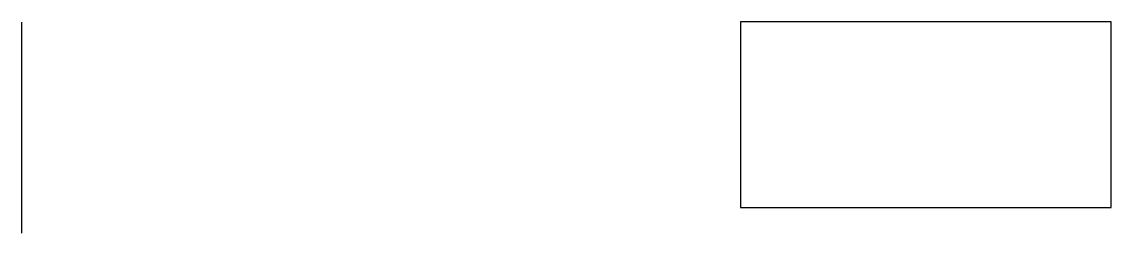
# Model space of a CAD drawing. Header units: millimetres. Extents: x 96 to 125.4, y 109.3 to 115.
import ezdxf

# ---------------------------------------------------------------- set-up
doc = ezdxf.new("R2010")
doc.units = ezdxf.units.MM

msp = doc.modelspace()

# ---------------------------------------------------------------- linework, layer by layer
msp.add_line((95.991, 109.255), (95.991, 114.94))
msp.add_lwpolyline([(115.376, 109.952), (125.376, 109.952), (125.376, 114.952), (115.376, 114.952)], close=True)

doc.saveas('drawing.dxf')
